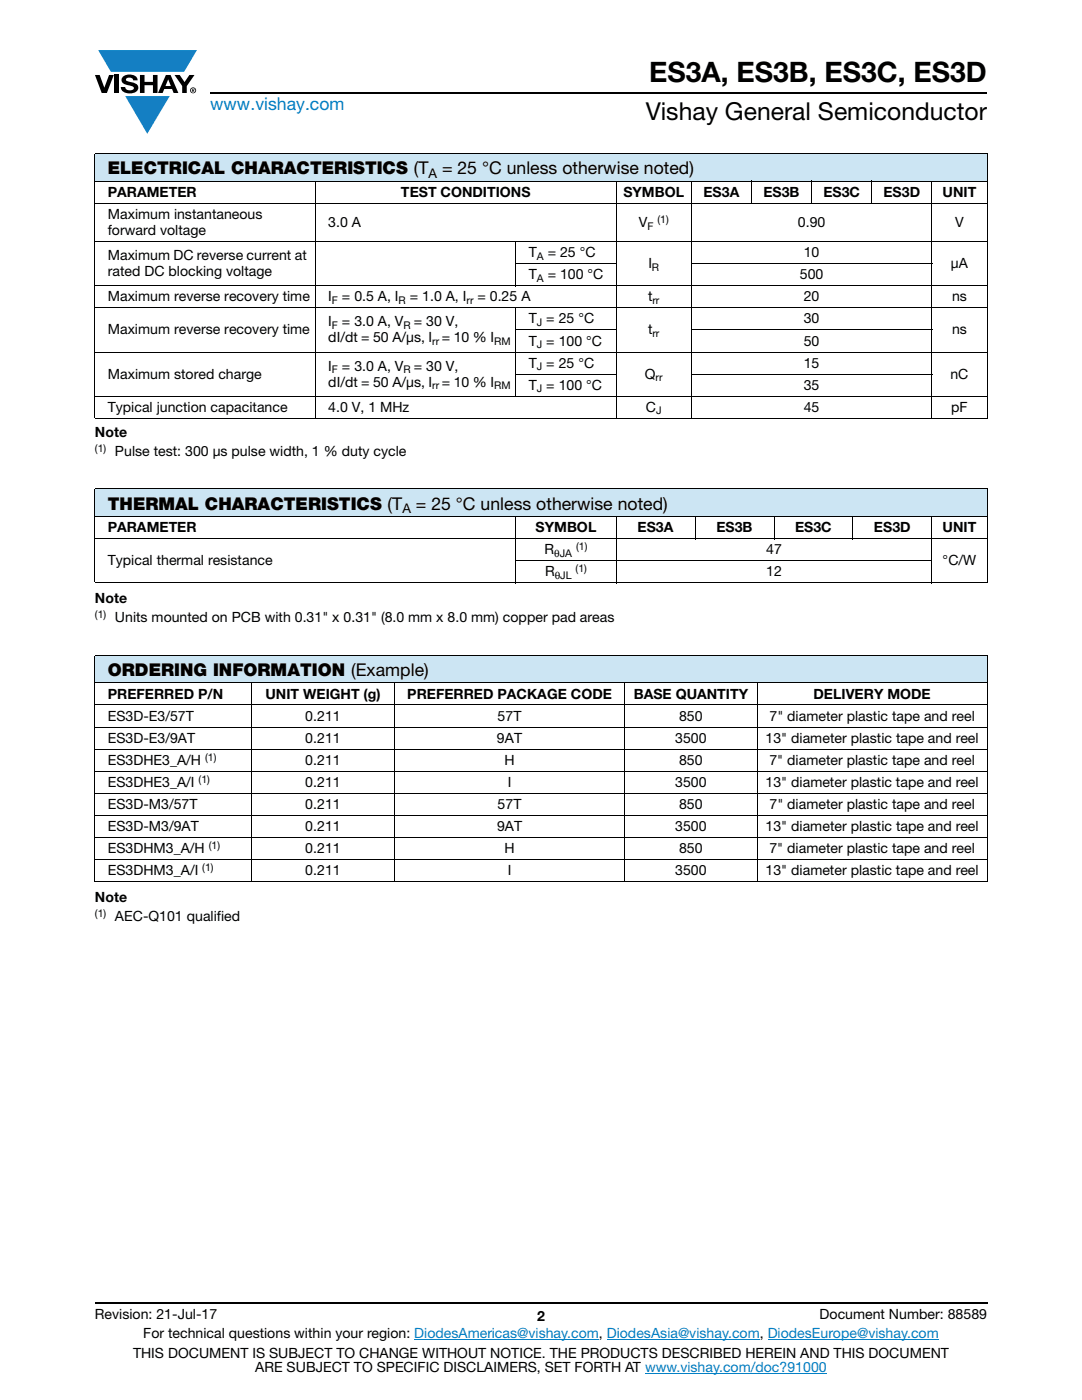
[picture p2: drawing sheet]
<svg xmlns="http://www.w3.org/2000/svg" width="216mm" height="279mm" viewBox="0 0 216 279" stroke-linecap="round" stroke-linejoin="round" font-family="sans-serif">
<defs><g id="words">
<text font-size="5.6" x="129.5" y="16.4">ES3A, ES3B, ES3C, ES3D</text>
<text font-size="4.9" x="128.8" y="24">Vishay General Semiconductor</text>
<text font-size="3.5" fill="#007ec4" x="42" y="21.9">www.vishay.com</text>
<g font-size="3.5">
<text x="21.5" y="34.8">ELECTRICAL CHARACTERISTICS (T</text>
<text x="88.2" y="34.8">= 25 °C unless otherwise noted)</text>
<text x="21.5" y="101.7">THERMAL CHARACTERISTICS (T</text>
<text x="83" y="101.7">= 25 °C unless otherwise noted)</text>
<text x="21.5" y="134.9">ORDERING INFORMATION (Example)</text>
</g>
<g font-size="2.8">
<text x="21.5" y="39.3">PARAMETER</text>
<text x="80" y="39.3">TEST CONDITIONS</text>
<text x="124.4" y="39.3">SYMBOL</text>
<text x="140.4" y="39.3">ES3A</text>
<text x="152.3" y="39.3">ES3B</text>
<text x="164.3" y="39.3">ES3C</text>
<text x="176.3" y="39.3">ES3D</text>
<text x="188.1" y="39.3">UNIT</text>
<text x="21.5" y="43.7">Maximum instantaneous</text>
<text x="21.5" y="46.9">forward voltage</text>
<text x="65.5" y="45.3">3.0 A</text>
<text x="127.4" y="45.3">V</text>
<text x="159.2" y="45.3">0.90</text>
<text x="190.6" y="45.3">V</text>
<text x="21.5" y="51.9">Maximum DC reverse current at</text>
<text x="105.5" y="51.3">T</text>
<text x="109.3" y="51.3">= 25 °C</text>
<text x="129.4" y="53.5">I</text>
<text x="160.4" y="51.3">10</text>
<text x="189.8" y="53.5">μA</text>
<text x="21.5" y="55.1">rated DC blocking voltage</text>
<text x="105.5" y="55.7">T</text>
<text x="109.3" y="55.7">= 100 °C</text>
<text x="159.6" y="55.7">500</text>
<text x="21.5" y="60.1">Maximum reverse recovery time</text>
<text x="65.5" y="65.2">I</text>
<text x="65.5" y="60.1">I</text>
<text x="68.2" y="60.1">= 0.5 A, I</text>
<text x="68.2" y="65.2">= 3.0 A, V</text>
<text x="81.8" y="60.1">= 1.0 A, I</text>
<text x="82.6" y="65.2">= 30 V,</text>
<text x="95.3" y="60.1">= 0.25 A</text>
<text x="105.5" y="64.5">T = 25 °C</text>
<text x="129.3" y="60.1">t</text>
<text x="160.4" y="60.1">20</text>
<text x="160.4" y="64.5">30</text>
<text x="190" y="60.1">ns</text>
<text x="21.5" y="66.7">Maximum reverse recovery time</text>
<text x="65.5" y="68.3">dI/dt = 50 A/μs, I = 10 % I</text>
<text x="105.5" y="69">T = 100 °C</text>
<text x="129.3" y="66.7">t</text>
<text x="160.4" y="69">50</text>
<text x="190" y="66.7">ns</text>
<text x="21.5" y="75.6">Maximum stored charge</text>
<text x="65.5" y="74">I</text>
<text x="65.5" y="77.2">dI/dt = 50 A/μs, I = 10 % I</text>
<text x="68.2" y="74">= 3.0 A, V</text>
<text x="82.6" y="74">= 30 V,</text>
<text x="105.5" y="73.4">T = 25 °C</text>
<text x="105.5" y="77.8">T = 100 °C</text>
<text x="128.7" y="75.6">Q</text>
<text x="160.4" y="77.8">35</text>
<text x="160.4" y="73.4">15</text>
<text x="189.7" y="75.6">nC</text>
<text x="21.5" y="82.2">Typical junction capacitance</text>
<text x="65.5" y="82.2">4.0 V, 1 MHz</text>
<text x="128.9" y="82.2">C</text>
<text x="160.4" y="82.2">45</text>
<text x="189.8" y="82.2">pF</text>
<text x="18.9" y="87.1">Note</text>
<text x="22.9" y="91">Pulse test: 300 μs pulse width, 1 % duty cycle</text>
<text x="21.5" y="106.2">PARAMETER</text>
<text x="106.9" y="106.2">SYMBOL</text>
<text x="127.2" y="106.2">ES3A</text>
<text x="142.9" y="106.2">ES3B</text>
<text x="158.6" y="106.2">ES3C</text>
<text x="174.4" y="106.2">ES3D</text>
<text x="188.1" y="106.2">UNIT</text>
<text x="21.5" y="112.8">Typical thermal resistance</text>
<text x="108.7" y="110.6">R</text>
<text x="152.9" y="110.6">47</text>
<text x="188.1" y="112.8">°C/W</text>
<text x="108.8" y="115">R</text>
<text x="152.9" y="115">12</text>
<text x="18.9" y="120.3">Note</text>
<text x="22.9" y="124.2">Units mounted on PCB with 0.31&quot; x 0.31&quot; (8.0 mm x 8.0 mm) copper pad areas</text>
<text x="21.5" y="139.4">PREFERRED P/N</text>
<text x="21.5" y="143.8">ES3D-E3/57T</text>
<text x="53" y="139.4">UNIT WEIGHT (g)</text>
<text x="60.9" y="143.8">0.211</text>
<text x="81.3" y="139.4">PREFERRED PACKAGE CODE</text>
<text x="99.3" y="143.8">57T</text>
<text x="126.5" y="139.4">BASE QUANTITY</text>
<text x="135.5" y="143.8">850</text>
<text x="153.5" y="143.8">7&quot; diameter plastic tape and reel</text>
<text x="162.3" y="139.4">DELIVERY MODE</text>
<text x="21.5" y="148.2">ES3D-E3/9AT</text>
<text x="60.9" y="148.2">0.211</text>
<text x="99.2" y="148.2">9AT</text>
<text x="134.7" y="148.2">3500</text>
<text x="152.8" y="148.2">13&quot; diameter plastic tape and reel</text>
<text x="21.5" y="152.6">ES3DHE3_A/H</text>
<text x="60.9" y="152.6">0.211</text>
<text x="100.7" y="152.6">H</text>
<text x="135.5" y="152.6">850</text>
<text x="153.5" y="152.6">7&quot; diameter plastic tape and reel</text>
<text x="21.5" y="157">ES3DHE3_A/I</text>
<text x="21.5" y="161.4">ES3D-M3/57T</text>
<text x="60.9" y="157">0.211</text>
<text x="60.9" y="161.4">0.211</text>
<text x="99.3" y="161.4">57T</text>
<text x="101.3" y="157">I</text>
<text x="134.7" y="157">3500</text>
<text x="135.5" y="161.4">850</text>
<text x="152.8" y="157">13&quot; diameter plastic tape and reel</text>
<text x="153.5" y="161.4">7&quot; diameter plastic tape and reel</text>
<text x="21.5" y="165.9">ES3D-M3/9AT</text>
<text x="60.9" y="165.9">0.211</text>
<text x="99.2" y="165.9">9AT</text>
<text x="134.7" y="165.9">3500</text>
<text x="152.8" y="165.9">13&quot; diameter plastic tape and reel</text>
<text x="21.5" y="170.3">ES3DHM3_A/H</text>
<text x="60.9" y="170.3">0.211</text>
<text x="100.7" y="170.3">H</text>
<text x="135.5" y="170.3">850</text>
<text x="153.5" y="170.3">7&quot; diameter plastic tape and reel</text>
<text x="18.9" y="180">Note</text>
<text x="21.5" y="174.7">ES3DHM3_A/I</text>
<text x="60.9" y="174.7">0.211</text>
<text x="101.3" y="174.7">I</text>
<text x="134.7" y="174.7">3500</text>
<text x="152.8" y="174.7">13&quot; diameter plastic tape and reel</text>
<text x="22.9" y="183.9">AEC-Q101 qualified</text>
<text x="18.9" y="263.3">Revision: 21-Jul-17</text>
<text x="107.2" y="263.6">2</text>
<text x="163.6" y="263.3">Document Number: 88589</text>
<text x="28.6" y="267.1">For technical questions within your region: DiodesAmericas@vishay.com, DiodesAsia@vishay.com, DiodesEurope@vishay.com</text>
<text x="26.5" y="271">THIS DOCUMENT IS SUBJECT TO CHANGE WITHOUT NOTICE. THE PRODUCTS DESCRIBED HEREIN AND THIS DOCUMENT</text>
<text x="50.9" y="273.8">ARE SUBJECT TO SPECIFIC DISCLAIMERS, SET FORTH AT www.vishay.com/doc?91000</text>
</g>
<g font-size="2.6">
<text x="85.5" y="35.5">A</text>
<text x="80.3" y="102.3">A</text>
</g>
<g font-size="2.1">
<text x="129.2" y="45.8">F</text>
<text x="131.2" y="44.5">(1)</text>
<text x="107.1" y="51.8">A</text>
<text x="107.1" y="56.2">A</text>
<text x="130.1" y="54">R</text>
<text x="66.2" y="60.6">F</text>
<text x="66.2" y="65.7">F</text>
<text x="79.5" y="60.6">R</text>
<text x="80.5" y="65.7">R</text>
<text x="93.1" y="60.6">rr</text>
<text x="107.1" y="65">J</text>
<text x="130.2" y="60.6">rr</text>
<text x="86.2" y="68.8">rr</text>
<text x="98.6" y="68.8">RM</text>
<text x="107.1" y="69.5">J</text>
<text x="130.2" y="67.2">rr</text>
<text x="66.2" y="74.5">F</text>
<text x="80.5" y="74.5">R</text>
<text x="86.2" y="77.7">rr</text>
<text x="98.6" y="77.7">RM</text>
<text x="107.1" y="73.9">J</text>
<text x="130.8" y="76.1">rr</text>
<text x="107.1" y="78.3">J</text>
<text x="130.9" y="82.7">J</text>
<text x="18.9" y="90.1">(1)</text>
<text x="110.6" y="111.1">θJA</text>
<text x="115" y="109.8">(1)</text>
<text x="110.7" y="115.5">θJL</text>
<text x="114.9" y="114.2">(1)</text>
<text x="18.9" y="123.4">(1)</text>
<text x="40.9" y="151.8">(1)</text>
<text x="39.6" y="156.2">(1)</text>
<text x="40.4" y="173.8">(1)</text>
<text x="41.7" y="169.4">(1)</text>
<text x="18.9" y="183">(1)</text>
</g>
</g></defs>
<g fill="#147fc3">
<path d="M19.6 10h19.7l-2.6 4.3h-1.1h-13.5z"/>
<path d="M25 19.2h8.9l-4.5 7.5z"/>
</g>
<g fill="#000">
<path d="M18.9 15h1l.9 2.5 1-2.5h.9l-1.4 3.6h-1zM22.9 15h.9v3.6h-.9zM24.6 15.3a2.1 2.1 0 0 1 2.8 .3l.1 .4h-.9a.79 .79 0 0 0-.7-.5 .79 .79 0 0 0-.8 .4l.3 .3 1 .2a1.08 1.08 0 0 1 1.2 1 1.08 1.08 0 0 1-1.1 1.2 1.73 1.73 0 0 1-2.4-1.2h.9a.96 .96 0 0 0 .8 .6 .96 .96 0 0 0 .9-.4 1.31 1.31 0 0 0-1.2-.6 1.03 1.03 0 0 1-1.1-.6 1.03 1.03 0 0 1 .2-1.1zM27.9 15h.9v1.3h1.7v-1.3h.9v3.6h-.9v-1.6h-1.7v1.6h-.9zM34.8 15h1.1l.9 1.4 1-1.4h1l-1.5 2.2v1.4h-.9v-1.4z"/>
<path d="M33.6 15.9l.5 1.3h-1.1zM33.1 15l-1.6 3.6h1l.3-.8h1.5l.3 .8h1l-1.6-3.6z"/>
<path d="M38.4 17.8h.2v.2h-.2zM38.3 17.7v.7h.1v-.3l.4 .3-.2-.3 .2-.2-.1-.2z"/>
<path d="M38.1 18a.46 .46 0 0 1 .9 0 .46 .46 0 0 1-.9 0zM37.9 18a.6 .6 0 0 0 1.2 0 .6 .6 0 0 0-1.2 0z"/>
</g>
<path d="M42 18.6h155M18.9 260h178.1" fill="none" stroke="#000" stroke-width=".36"/>
<path d="M82.7 267.3h36.8M121.1 267.3h30.5M128.7 274h36.3M153.2 267.3h34.1" fill="none" stroke="#007ec4" stroke-width=".2"/>
<g fill="#cce5f3">
<path d="M18.9 30.7h178.1v5.5h-178.1z"/>
<path d="M18.9 97.6h178.1v5.5h-178.1z"/>
<path d="M18.9 130.8h178.1v5.5h-178.1z"/>
</g>
<g fill="none" stroke="#000" stroke-width=".2">
<path d="M18.9 30.7h178.1M18.9 36.2h178.1M18.9 30.8v52.6M62.9 36.1v47.5M123 36.1v47.5M137.9 36.1v47.5M149.9 36.1v4.6M161.9 36.1v4.6M173.9 36.1v4.6M185.9 36.1v47.5M197 30.8v52.6M18.9 40.6h178.1"/>
<path d="M18.9 48.2h178.1M18.9 57h178.1M102.9 52.6h20.1M103 48.1v9M137.9 52.6h48.1M18.9 61.4h178.1M18.9 70.3h178.1M18.9 79.1h178.1M102.9 65.8h20.1M102.9 74.7h20.1M103 61.3v17.9M137.9 65.8h48.1"/>
<path d="M137.9 74.7h48.1M18.9 83.5h178.1M18.9 97.6h178.1M18.9 97.7v18.5M197 97.7v18.5M18.9 103.1h178.1M18.9 107.5h178.1M18.9 116.3h178.1M102.9 111.9h83.1M103 103v13.4M123 103v13.4M138.7 103v4.6"/>
<path d="M154.5 103v4.6M170.2 103v4.6M185.9 103v13.4M18.9 130.8h178.1M18.9 136.3h178.1M18.9 130.9v45M50.2 136.2v39.9M78.7 136.2v39.9M124.6 136.2v39.9M151.1 136.2v39.9M197 130.9v45M18.9 140.7h178.1"/>
<path d="M18.9 145.1h178.1M18.9 149.5h178.1M18.9 153.9h178.1M18.9 158.3h178.1M18.9 162.8h178.1M18.9 167.2h178.1M18.9 171.6h178.1M18.9 176h178.1"/>
</g>
<use href="#words"/>
</svg>
